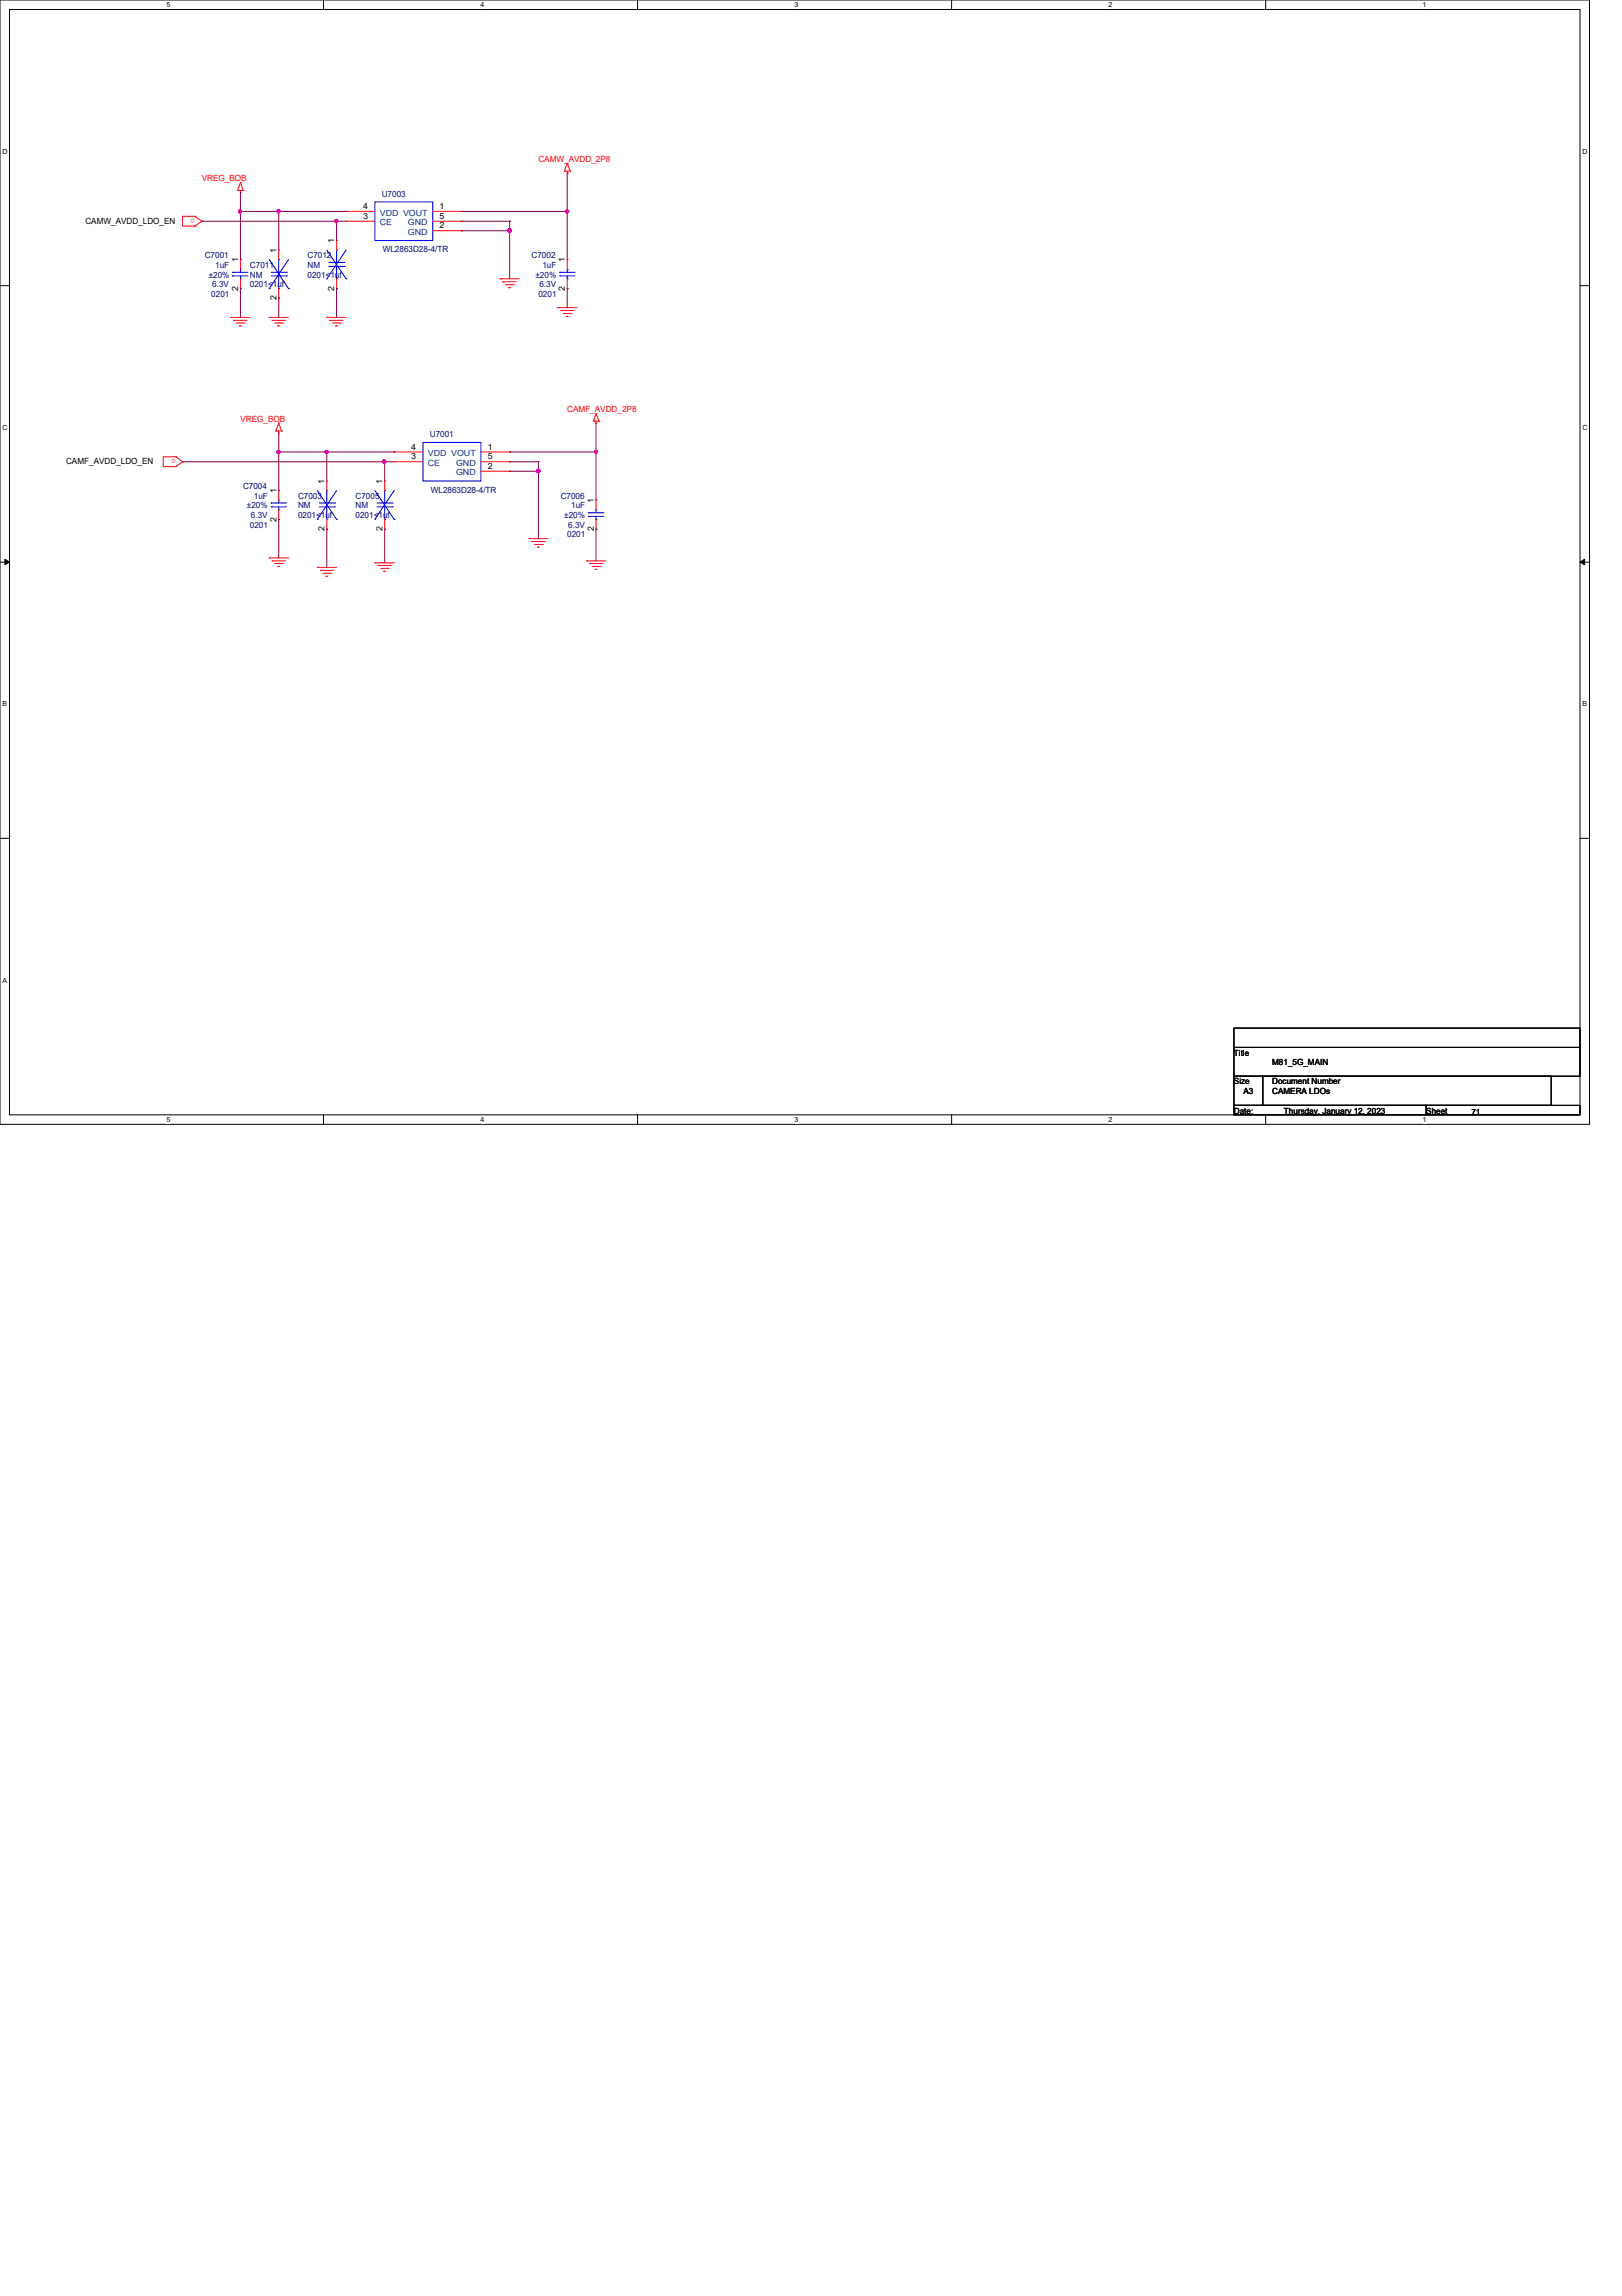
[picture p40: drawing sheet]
<svg xmlns="http://www.w3.org/2000/svg" width="210mm" height="297mm" viewBox="0 0 210 297" stroke-linecap="round" stroke-linejoin="round" font-family="sans-serif">
<defs><g id="words">
<g font-size="1.1" fill="#f00">
<text x="26.1" y="23.5">VREG_BOB</text>
<text x="69.7" y="21">CAMW_AVDD_2P8</text>
<text x="25.2" y="28.3" transform="rotate(-180 25.2 28.3)">o</text>
<text x="73.4" y="53.3">CAMF_AVDD_2P8</text>
<text x="22.8" y="59.4" transform="rotate(-180 22.8 59.4)">o</text>
<text x="31.1" y="54.6">VREG_BOB</text>
</g>
<g font-size="1.1">
<text x="11" y="28.9">CAMW_AVDD_LDO_EN</text>
<text x="47" y="27.1">4</text>
<text x="47" y="28.3">3</text>
<text x="56.9" y="28.3">5</text>
<text x="56.9" y="29.6">2</text>
<text x="56.9" y="27.1">1</text>
<text x="30.8" y="34" transform="rotate(-90 30.8 34)">1</text>
<text x="35.8" y="32.7" transform="rotate(-90 35.8 32.7)">1</text>
<text x="43.3" y="31.5" transform="rotate(-90 43.3 31.5)">1</text>
<text x="73.1" y="34" transform="rotate(-90 73.1 34)">1</text>
<text x="30.8" y="37.6" transform="rotate(-90 30.8 37.6)">2</text>
<text x="35.8" y="38.9" transform="rotate(-90 35.8 38.9)">2</text>
<text x="43.3" y="37.6" transform="rotate(-90 43.3 37.6)">2</text>
<text x="73.1" y="37.6" transform="rotate(-90 73.1 37.6)">2</text>
<text x="53.2" y="58.2">4</text>
<text x="53.2" y="59.4">3</text>
<text x="63.1" y="59.4">5</text>
<text x="63.1" y="58.2">1</text>
<text x="8.6" y="60">CAMF_AVDD_LDO_EN</text>
<text x="35.8" y="63.8" transform="rotate(-90 35.8 63.8)">1</text>
<text x="42" y="62.6" transform="rotate(-90 42 62.6)">1</text>
<text x="49.5" y="62.6" transform="rotate(-90 49.5 62.6)">1</text>
<text x="63.1" y="60.7">2</text>
<text x="76.8" y="65.1" transform="rotate(-90 76.8 65.1)">1</text>
<text x="35.8" y="67.5" transform="rotate(-90 35.8 67.5)">2</text>
<text x="42" y="68.7" transform="rotate(-90 42 68.7)">2</text>
<text x="49.5" y="68.7" transform="rotate(-90 49.5 68.7)">2</text>
<text x="76.8" y="68.7" transform="rotate(-90 76.8 68.7)">2</text>
<text x="159.7" y="136.6">Title</text>
<text x="164.6" y="137.8">M81_5G_MAIN</text>
<text x="159.7" y="140.3">Size</text>
<text x="160.9" y="141.6">A3</text>
<text x="164.6" y="140.3">Document Number</text>
<text x="164.6" y="141.6">CAMERA LDOs</text>
<text x="159.7" y="144.1">Date:</text>
<text x="166.2" y="144.1">Thursday, January 12, 2023</text>
<text x="184.6" y="144.1">Sheet</text>
<text x="190.4" y="144.2">71</text>
</g>
<g font-size="1.1" fill="#004080">
<text x="49.1" y="27.9">VDD VOUT</text>
<text x="49.1" y="29.2">CE</text>
<text x="52.8" y="29.2">GND</text>
<text x="52.8" y="30.4">GND</text>
<text x="55.4" y="59">VDD VOUT</text>
<text x="55.4" y="60.3">CE</text>
<text x="59" y="60.3">GND</text>
<text x="59" y="61.5">GND</text>
</g>
<g font-size="1.1" fill="#000080">
<text x="49.4" y="25.4">U7003</text>
<text x="26.5" y="33.4">C7001</text>
<text x="27" y="35.9">±20%</text>
<text x="27.9" y="34.6">1uF</text>
<text x="32.3" y="34.6">C7011</text>
<text x="32.3" y="35.9">NM</text>
<text x="39.8" y="33.4">C7012</text>
<text x="39.8" y="34.6">NM</text>
<text x="39.8" y="35.9">0201&lt;1uf</text>
<text x="49.5" y="32.6">WL2863D28-4/TR</text>
<text x="68.8" y="33.4">C7002</text>
<text x="69.3" y="35.9">±20%</text>
<text x="70.2" y="34.6">1uF</text>
<text x="27.3" y="38.4">0201</text>
<text x="27.5" y="37.1">6.3V</text>
<text x="32.3" y="37.1">0201&lt;1uf</text>
<text x="69.7" y="38.4">0201</text>
<text x="69.8" y="37.1">6.3V</text>
<text x="55.6" y="56.6">U7001</text>
<text x="31.5" y="63.3">C7004</text>
<text x="32" y="65.7">±20%</text>
<text x="32.8" y="64.5">1uF</text>
<text x="38.6" y="64.5">C7003</text>
<text x="38.6" y="65.7">NM</text>
<text x="46" y="64.5">C7005</text>
<text x="46" y="65.7">NM</text>
<text x="55.8" y="63.8">WL2863D28-4/TR</text>
<text x="72.6" y="64.5">C7006</text>
<text x="73.9" y="65.7">1uF</text>
<text x="32.3" y="68.2">0201</text>
<text x="32.5" y="67">6.3V</text>
<text x="38.6" y="67">0201&lt;1uf</text>
<text x="46" y="67">0201&lt;1uf</text>
<text x="73" y="67">±20%</text>
<text x="73.4" y="69.5">0201</text>
<text x="73.5" y="68.2">6.3V</text>
</g>
<g font-size=".9">
<text x="21.5" y=".9">5</text>
<text x="62.2" y=".9">4</text>
<text x="102.8" y=".9">3</text>
<text x="143.5" y=".9">2</text>
<text x="184.1" y=".9">1</text>
<text x=".3" y="19.9">D</text>
<text x="204.8" y="19.9">D</text>
<text x=".3" y="55.6">C</text>
<text x="204.8" y="55.6">C</text>
<text x=".3" y="91.4">B</text>
<text x="204.8" y="91.4">B</text>
<text x=".3" y="127.1">A</text>
<text x="21.5" y="145.2">5</text>
<text x="62.2" y="145.2">4</text>
<text x="102.8" y="145.2">3</text>
<text x="143.5" y="145.2">2</text>
<text x="184.1" y="145.2">1</text>
</g>
</g></defs>
<path d="M0 0h205.7v145.5h-205.7zM1.2 1.2h203.3v143h-203.3z" fill="none" stroke="#000" stroke-width=".13"/>
<g fill="#fff">
<path d="M21.5 .1h.6v1h-.6z"/>
<path d="M21.5 144.4h.6v1h-.6z"/>
</g>
<path d="M41.9 0v1.2M41.9 144.2v1.3" fill="none" stroke="#000" stroke-width=".13"/>
<g fill="#fff">
<path d="M62.2 .1h.5v1h-.5z"/>
<path d="M62.2 144.4h.5v1h-.5z"/>
</g>
<path d="M82.5 0v1.2M82.5 144.2v1.3" fill="none" stroke="#000" stroke-width=".13"/>
<g fill="#fff">
<path d="M102.8 .1h.5v1h-.5z"/>
<path d="M102.8 144.4h.5v1h-.5z"/>
</g>
<path d="M123.1 0v1.2M123.1 144.2v1.3" fill="none" stroke="#000" stroke-width=".13"/>
<g fill="#fff">
<path d="M143.5 .1h.5v1h-.5z"/>
<path d="M143.5 144.4h.5v1h-.5z"/>
</g>
<path d="M163.8 0v1.2M163.8 144.2v1.3" fill="none" stroke="#000" stroke-width=".13"/>
<g fill="#fff">
<path d="M184.1 .1h.5v1h-.5z"/>
<path d="M184.1 144.4h.5v1h-.5z"/>
<path d="M.3 19.1h.7v1h-.7z"/>
<path d="M204.8 19.1h.6v1h-.6z"/>
<path d="M.3 54.8h.7v1h-.7z"/>
<path d="M204.8 54.8h.6v1h-.6z"/>
</g>
<path d="M0 37h1.2M204.5 37h1.2" fill="none" stroke="#000" stroke-width=".13"/>
<g fill="#fff">
<path d="M.3 90.6h.6v1h-.6z"/>
<path d="M204.8 90.6h.6v1h-.6z"/>
</g>
<path d="M0 72.7h1.2M.6 72.3l.6 .4-.6 .4zM204.5 72.7l.6-.4v.8zM204.5 72.7h1.2" fill="none" stroke="#000" stroke-width=".13"/>
<path d="M.6 72.3l.6 .4-.6 .4zM204.5 72.7l.6-.4v.8z" fill="#000"/>
<path d="M.3 126.3h.6v1h-.6z" fill="#fff"/>
<path d="M0 108.5h1.2M204.5 108.5h1.2M159.7 133h44.8v2.5h-44.8zM159.7 135.5h44.8v3.7h-44.8zM159.7 139.2h3.7v3.8h-3.7zM163.4 139.2h37.3v3.8h-37.3zM159.7 143h24.9v1.2h-24.9zM184.6 143h19.9v1.2h-19.9z" fill="none" stroke="#000" stroke-width=".13"/>
<g fill="none" stroke="#f00" stroke-width=".13">
<path d="M25.2 29.3h.1M25.2 28h.1M25.2 28h-1.6v1.3h1.6M25.2 28l.9 .6-.9 .7M30.7 24.6h.1M30.7 24.6h.8M31.1 37.3h.1M31.1 36.1v1.2M31.1 33.6h.1M31.1 33.6v1.2M31.1 24.9h.1M31.1 23.6h.1"/>
<path d="M31.1 24.6v.3M31.1 23.6l-.4 1M31.1 23.6l.4 1M31.5 24.6h.1M36.1 38.6h.1M36.1 37.3v1.3M36.1 32.3h.1M36.1 32.3v1.3M43.6 37.3h.1M43.6 36.1v1.2M43.6 31.1h.1M43.6 31.1v1.2"/>
<path d="M44.8 27.4h.1M44.8 27.4h3.7M44.8 28.6h.1M44.8 28.6h3.7M56 28.6h3.7M56 29.8h3.7M56 27.4h3.7M59.7 28.6h.1M59.7 29.8h.1M59.7 27.4h.1M64.7 36.1h.1M64.7 36.1h2.5"/>
<path d="M65.1 36.5h.1M65.1 36.5h1.7M65.4 36.8h1.1M65.8 37.2h.1M65.8 37.2h.3M66.5 36.8h.1M72.2 39.8h.1M72.2 39.8h2.5M73 22.1h.1M73 22.1h.8M73.4 37.3h.1M73.4 36.1v1.2"/>
<path d="M73.4 33.6h.1M73.4 33.6v1.2M73.4 22.4h.1M73.4 21.1h.1M73.4 22.1v.3M73.4 21.1l-.4 1M73.4 21.1l.4 1M73.8 22.1h.1M22.8 59.1h.1M22.8 59.1h-1.7v1.3h1.7M22.8 59.1l.8 .6-.8 .7M29.8 41.1h.1"/>
<path d="M29.8 41.1h2.5M30.2 41.4h.1M30.2 41.4h1.8M30.6 41.8h1M31 42.2h.1M31 42.2h.2M31.6 41.8h.1M34.8 41.1h.1M34.8 41.1h2.5M35.2 41.4h.1M35.2 41.4h1.8M35.6 41.8h1"/>
<path d="M35.7 55.8h.1M35.7 55.8h.7M35.9 42.2h.1M35.9 42.2h.3M36.1 56h.1M36.1 54.7h.1M36.1 55.8v.2M36.1 54.7l-.4 1.1M36.1 54.7l.3 1.1M36.4 55.8h.1M36.6 41.8h.1M42.3 41.1h.1"/>
<path d="M42.3 41.1h2.5M42.7 41.4h.1M42.7 41.4h1.7M43.1 41.8h.9M43.4 42.2h.1M43.4 42.2h.3M44 41.8h.1M51 58.5h.1M51 58.5h3.7M51 59.7h.1M51 59.7h3.7M62.2 59.7h3.8"/>
<path d="M62.2 58.5h3.8M66 59.7h.1M66 58.5h.1M72.6 40.2h.1M72.6 40.2h1.7M72.9 40.6h1M73.3 40.9h.1M73.3 40.9h.2M73.9 40.6h.1M76.8 54.5h.1M76.8 54.5h.7M77.1 54.7h.1"/>
<path d="M77.1 53.5h.1M77.1 54.5v.2M77.1 53.5l-.3 1M77.1 53.5l.4 1M77.5 54.5h.1M22.8 60.4h.1M34.8 72.2h.1M34.8 72.2h2.5M35.2 72.6h.1M35.2 72.6h1.8M35.6 72.9h1M35.9 73.3h.1"/>
<path d="M35.9 73.3h.3M36.1 67.2h.1M36.1 66v1.2M36.1 63.5h.1M36.1 63.5v1.2M36.6 72.9h.1M41.1 73.4h.1M41.1 73.4h2.5M41.4 73.8h.1M41.4 73.8h1.8M41.8 74.2h1M42.2 74.6h.1"/>
<path d="M42.2 74.6h.2M42.3 68.5h.1M42.3 67.2v1.3M42.3 62.2h.1M42.3 62.2v1.3M42.8 74.2h.1M48.5 72.8h.1M48.5 72.8h2.5M48.9 73.2h.1M48.9 73.2h1.7M49.3 73.5h.9M49.7 73.9h.1"/>
<path d="M49.7 73.9h.2M49.8 68.5h.1M49.8 67.2v1.3M49.8 62.2h.1M49.8 62.2v1.3M50.2 73.5h.1M62.2 61h3.8M66 61h.1M68.5 69.7h.1M68.5 69.7h2.4M68.8 70.1h.1M68.8 70.1h1.8"/>
<path d="M69.2 70.4h1M69.6 70.8h.1M69.6 70.8h.2M70.2 70.4h.1M75.9 72.6h.1M75.9 72.6h2.5M76.3 72.9h.1M76.3 72.9h1.7M76.7 73.3h.9M77 73.7h.1M77 73.7h.3M77.1 68.5h.1"/>
<path d="M77.1 67.2v1.3M77.1 64.7h.1M77.1 64.7v1.3M77.6 73.3h.1"/>
</g>
<g fill="none" stroke="#00f" stroke-width=".13">
<path d="M30.1 35.2h.1M30.1 35.7h.1M30.1 35.2h2M30.1 35.7h2M31.1 34.8h.1M31.1 36.1h.1M31.1 34.8v.4M31.1 35.7v.4M34.8 37.3h.1M34.8 33.6l2.5 3.7M35.1 35.2h2M35.1 35.7h2"/>
<path d="M36.1 33.6h.1M36.1 37.3h.1M36.1 33.6v1.6M36.1 35.7v1.6M37.1 35.2h.1M37.1 35.7h.1M37.3 37.3h.1M37.3 33.6l-2.5 3.7M42.3 36.1h.1M42.3 32.3l2.5 3.8M42.5 34h2M42.5 34.5h2"/>
<path d="M43.6 32.3h.1M43.6 36.1h.1M43.6 32.3v1.7M43.6 34.5v1.6M44.5 34h.1M44.5 34.5h.1M44.8 36.1h.1M44.8 32.3l-2.5 3.8M48.5 26.1h7.5v5h-7.5zM72.4 35.2h.1M72.4 35.7h.1M72.4 35.2h2"/>
<path d="M72.4 35.7h2M73.4 34.8h.1M73.4 36.1h.1M73.4 34.8v.4M73.4 35.7v.4M54.7 57.2h7.5v5h-7.5zM35.1 65.1h.1M35.1 65.6h.1M35.1 65.1h2M35.1 65.6h2M36.1 64.7h.1M36.1 66h.1"/>
<path d="M36.1 64.7v.4M36.1 65.6v.4M41.1 67.2h.1M41.1 63.5l2.5 3.7M41.3 65.1h2M41.3 65.6h2M42.3 63.5h.1M42.3 67.2h.1M42.3 63.5v1.6M42.3 65.6v1.6M43.3 65.1h.1M43.3 65.6h.1"/>
<path d="M43.6 67.2h.1M43.6 63.5l-2.5 3.7M48.5 67.2h.1M48.5 63.5l2.5 3.7M48.8 65.1h2M48.8 65.6h2M49.8 63.5h.1M49.8 67.2h.1M49.8 63.5v1.6M49.8 65.6v1.6M50.8 65.1h.1M50.8 65.6h.1"/>
<path d="M51 67.2h.1M51 63.5l-2.5 3.7M76.2 66.3h.1M76.2 66.8h.1M76.2 66.3h1.9M76.2 66.8h1.9M77.1 66h.1M77.1 67.2h.1M77.1 66v.3M77.1 66.8v.4"/>
</g>
<path d="M31.1 27.4h.1M31.1 24.9v2.5M59.7 27.4h.1M73.4 22.4h.1M73.4 22.4v5h-13.7" fill="none" stroke="#800040" stroke-width=".13"/>
<path d="M73.2 27.2h.3l.1 .2-.1 .1-.1 .1-.2-.1z" fill-rule="evenodd" fill="#f0f"/>
<path d="M73.2 27.2h.3l.1 .2-.1 .1-.1 .1-.2-.1z" fill="none" stroke="#f0f" stroke-width=".13"/>
<path d="M26.1 28.6h.1M26.1 28.6h17.5M73.4 27.4h.1M73.4 27.4v6.2" fill="none" stroke="#800040" stroke-width=".13"/>
<path d="M43.4 28.4h.3v.2v.2h-.2h-.1z" fill-rule="evenodd" fill="#f0f"/>
<path d="M43.4 28.4h.3v.2v.2h-.2h-.1z" fill="none" stroke="#f0f" stroke-width=".13"/>
<path d="M43.6 28.6h.1M43.6 28.6h1.2M59.7 29.9h.1M59.7 28.6h6.3M66 28.6h.1M66 28.6v1.3h-6.3" fill="none" stroke="#800040" stroke-width=".13"/>
<path d="M65.8 29.7h.3l.1 .1-.1 .2-.2 .1-.1-.1z" fill-rule="evenodd" fill="#f0f"/>
<path d="M65.8 29.7h.3l.1 .1-.1 .2-.2 .1-.1-.1z" fill="none" stroke="#f0f" stroke-width=".13"/>
<g fill="none" stroke="#800040" stroke-width=".13">
<path d="M31.1 37.3h.1M31.1 37.3v3.8M36.1 38.6h.1M36.1 38.6v2.5M43.6 37.3h.1M43.6 37.3v3.8M66 29.9h.1M66 29.9v6.2M73.4 37.3h.1M73.4 37.3v2.5M23.6 59.7h.1M23.6 59.7h26.2"/>
<path d="M36.1 58.5h.1M36.1 56v2.5M42.3 58.5h.1M42.3 58.5v3.7M66 58.5h.1M66 58.5h11.1M77.1 58.5h.1M77.1 58.5v6.2"/>
</g>
<path d="M49.6 59.5h.3l.1 .2-.1 .2h-.2h-.1z" fill-rule="evenodd" fill="#f0f"/>
<path d="M49.6 59.5h.3l.1 .2-.1 .2h-.2h-.1z" fill="none" stroke="#f0f" stroke-width=".13"/>
<g fill="none" stroke="#800040" stroke-width=".13">
<path d="M49.8 59.7h.1M49.8 59.7h1.2M49.8 59.7v2.5M77.1 58.5h.1M77.1 54.7v3.8M36.1 67.2h.1M36.1 67.2v5M42.3 68.5h.1M42.3 68.5v4.9M49.8 68.5h.1M49.8 68.5v4.3M77.1 68.5h.1"/>
<path d="M77.1 68.5v4.1"/>
</g>
<path d="M77 58.3h.3v.2v.1l-.2 .1-.1-.1z" fill-rule="evenodd" fill="#f0f"/>
<path d="M77 58.3h.3v.2v.1l-.2 .1-.1-.1z" fill="none" stroke="#f0f" stroke-width=".13"/>
<path d="M66 59.7h3.7M69.7 59.7h.1M69.7 59.7v10M66 61h3.7M69.7 61h.1M69.7 69.7h.1" fill="none" stroke="#800040" stroke-width=".13"/>
<path d="M69.5 60.8h.3l.1 .1-.1 .2-.2 .1-.1-.1z" fill-rule="evenodd" fill="#f0f"/>
<path d="M69.5 60.8h.3l.1 .1-.1 .2-.2 .1-.1-.1z" fill="none" stroke="#f0f" stroke-width=".13"/>
<path d="M36.1 58.5h6.2M42.3 58.5h.1" fill="none" stroke="#800040" stroke-width=".13"/>
<path d="M35.9 58.3h.3l.1 .2-.1 .1-.2 .1-.1-.1z" fill-rule="evenodd" fill="#f0f"/>
<path d="M35.9 58.3h.3l.1 .2-.1 .1-.2 .1-.1-.1z" fill="none" stroke="#f0f" stroke-width=".13"/>
<path d="M42.1 58.3h.3l.1 .2-.1 .1-.2 .1-.1-.1z" fill-rule="evenodd" fill="#f0f"/>
<path d="M42.1 58.3h.3l.1 .2-.1 .1-.2 .1-.1-.1z" fill="none" stroke="#f0f" stroke-width=".13"/>
<path d="M31.1 27.4h.1M31.1 33.6h.1M31.1 27.4h5M31.1 27.4v6.2M36.1 27.4h.1M36.1 27.4v4.9M36.1 58.5v5M42.3 58.5h8.7M51 58.5h.1M36.1 63.5h.1" fill="none" stroke="#800040" stroke-width=".13"/>
<path d="M30.9 27.2h.3l.1 .2-.1 .1-.1 .1-.2-.1z" fill-rule="evenodd" fill="#f0f"/>
<path d="M30.9 27.2h.3l.1 .2-.1 .1-.1 .1-.2-.1z" fill="none" stroke="#f0f" stroke-width=".13"/>
<path d="M36.1 27.4h8.7M44.8 27.4h.1" fill="none" stroke="#800040" stroke-width=".13"/>
<path d="M35.9 27.2h.3l.1 .2-.1 .1-.2 .1-.1-.1z" fill-rule="evenodd" fill="#f0f"/>
<path d="M35.9 27.2h.3l.1 .2-.1 .1-.2 .1-.1-.1z" fill="none" stroke="#f0f" stroke-width=".13"/>
<path d="M43.6 28.6h.1M43.6 28.6v2.5" fill="none" stroke="#800040" stroke-width=".13"/>
<path d="M73.2 27.2h.3l.1 .2-.1 .1-.1 .1-.2-.1z" fill-rule="evenodd" fill="#f0f"/>
<path d="M73.2 27.2h.3l.1 .2-.1 .1-.1 .1-.2-.1z" fill="none" stroke="#f0f" stroke-width=".13"/>
<path d="M43.4 28.4h.3v.2v.2h-.2h-.1z" fill-rule="evenodd" fill="#f0f"/>
<path d="M43.4 28.4h.3v.2v.2h-.2h-.1z" fill="none" stroke="#f0f" stroke-width=".13"/>
<path d="M65.8 29.7h.3l.1 .1-.1 .2-.2 .1-.1-.1z" fill-rule="evenodd" fill="#f0f"/>
<path d="M65.8 29.7h.3l.1 .1-.1 .2-.2 .1-.1-.1z" fill="none" stroke="#f0f" stroke-width=".13"/>
<path d="M49.6 59.5h.3l.1 .2-.1 .2h-.2h-.1z" fill-rule="evenodd" fill="#f0f"/>
<path d="M49.6 59.5h.3l.1 .2-.1 .2h-.2h-.1z" fill="none" stroke="#f0f" stroke-width=".13"/>
<path d="M77 58.3h.3v.2v.1l-.2 .1-.1-.1z" fill-rule="evenodd" fill="#f0f"/>
<path d="M77 58.3h.3v.2v.1l-.2 .1-.1-.1z" fill="none" stroke="#f0f" stroke-width=".13"/>
<path d="M69.5 60.8h.3l.1 .1-.1 .2-.2 .1-.1-.1z" fill-rule="evenodd" fill="#f0f"/>
<path d="M69.5 60.8h.3l.1 .1-.1 .2-.2 .1-.1-.1z" fill="none" stroke="#f0f" stroke-width=".13"/>
<path d="M35.9 58.3h.3l.1 .2-.1 .1-.2 .1-.1-.1z" fill-rule="evenodd" fill="#f0f"/>
<path d="M35.9 58.3h.3l.1 .2-.1 .1-.2 .1-.1-.1z" fill="none" stroke="#f0f" stroke-width=".13"/>
<path d="M42.1 58.3h.3l.1 .2-.1 .1-.2 .1-.1-.1z" fill-rule="evenodd" fill="#f0f"/>
<path d="M42.1 58.3h.3l.1 .2-.1 .1-.2 .1-.1-.1z" fill="none" stroke="#f0f" stroke-width=".13"/>
<path d="M30.9 27.2h.3l.1 .2-.1 .1-.1 .1-.2-.1z" fill-rule="evenodd" fill="#f0f"/>
<path d="M30.9 27.2h.3l.1 .2-.1 .1-.1 .1-.2-.1z" fill="none" stroke="#f0f" stroke-width=".13"/>
<path d="M35.9 27.2h.3l.1 .2-.1 .1-.2 .1-.1-.1z" fill-rule="evenodd" fill="#f0f"/>
<path d="M35.9 27.2h.3l.1 .2-.1 .1-.2 .1-.1-.1z" fill="none" stroke="#f0f" stroke-width=".13"/>
<use href="#words"/>
</svg>
